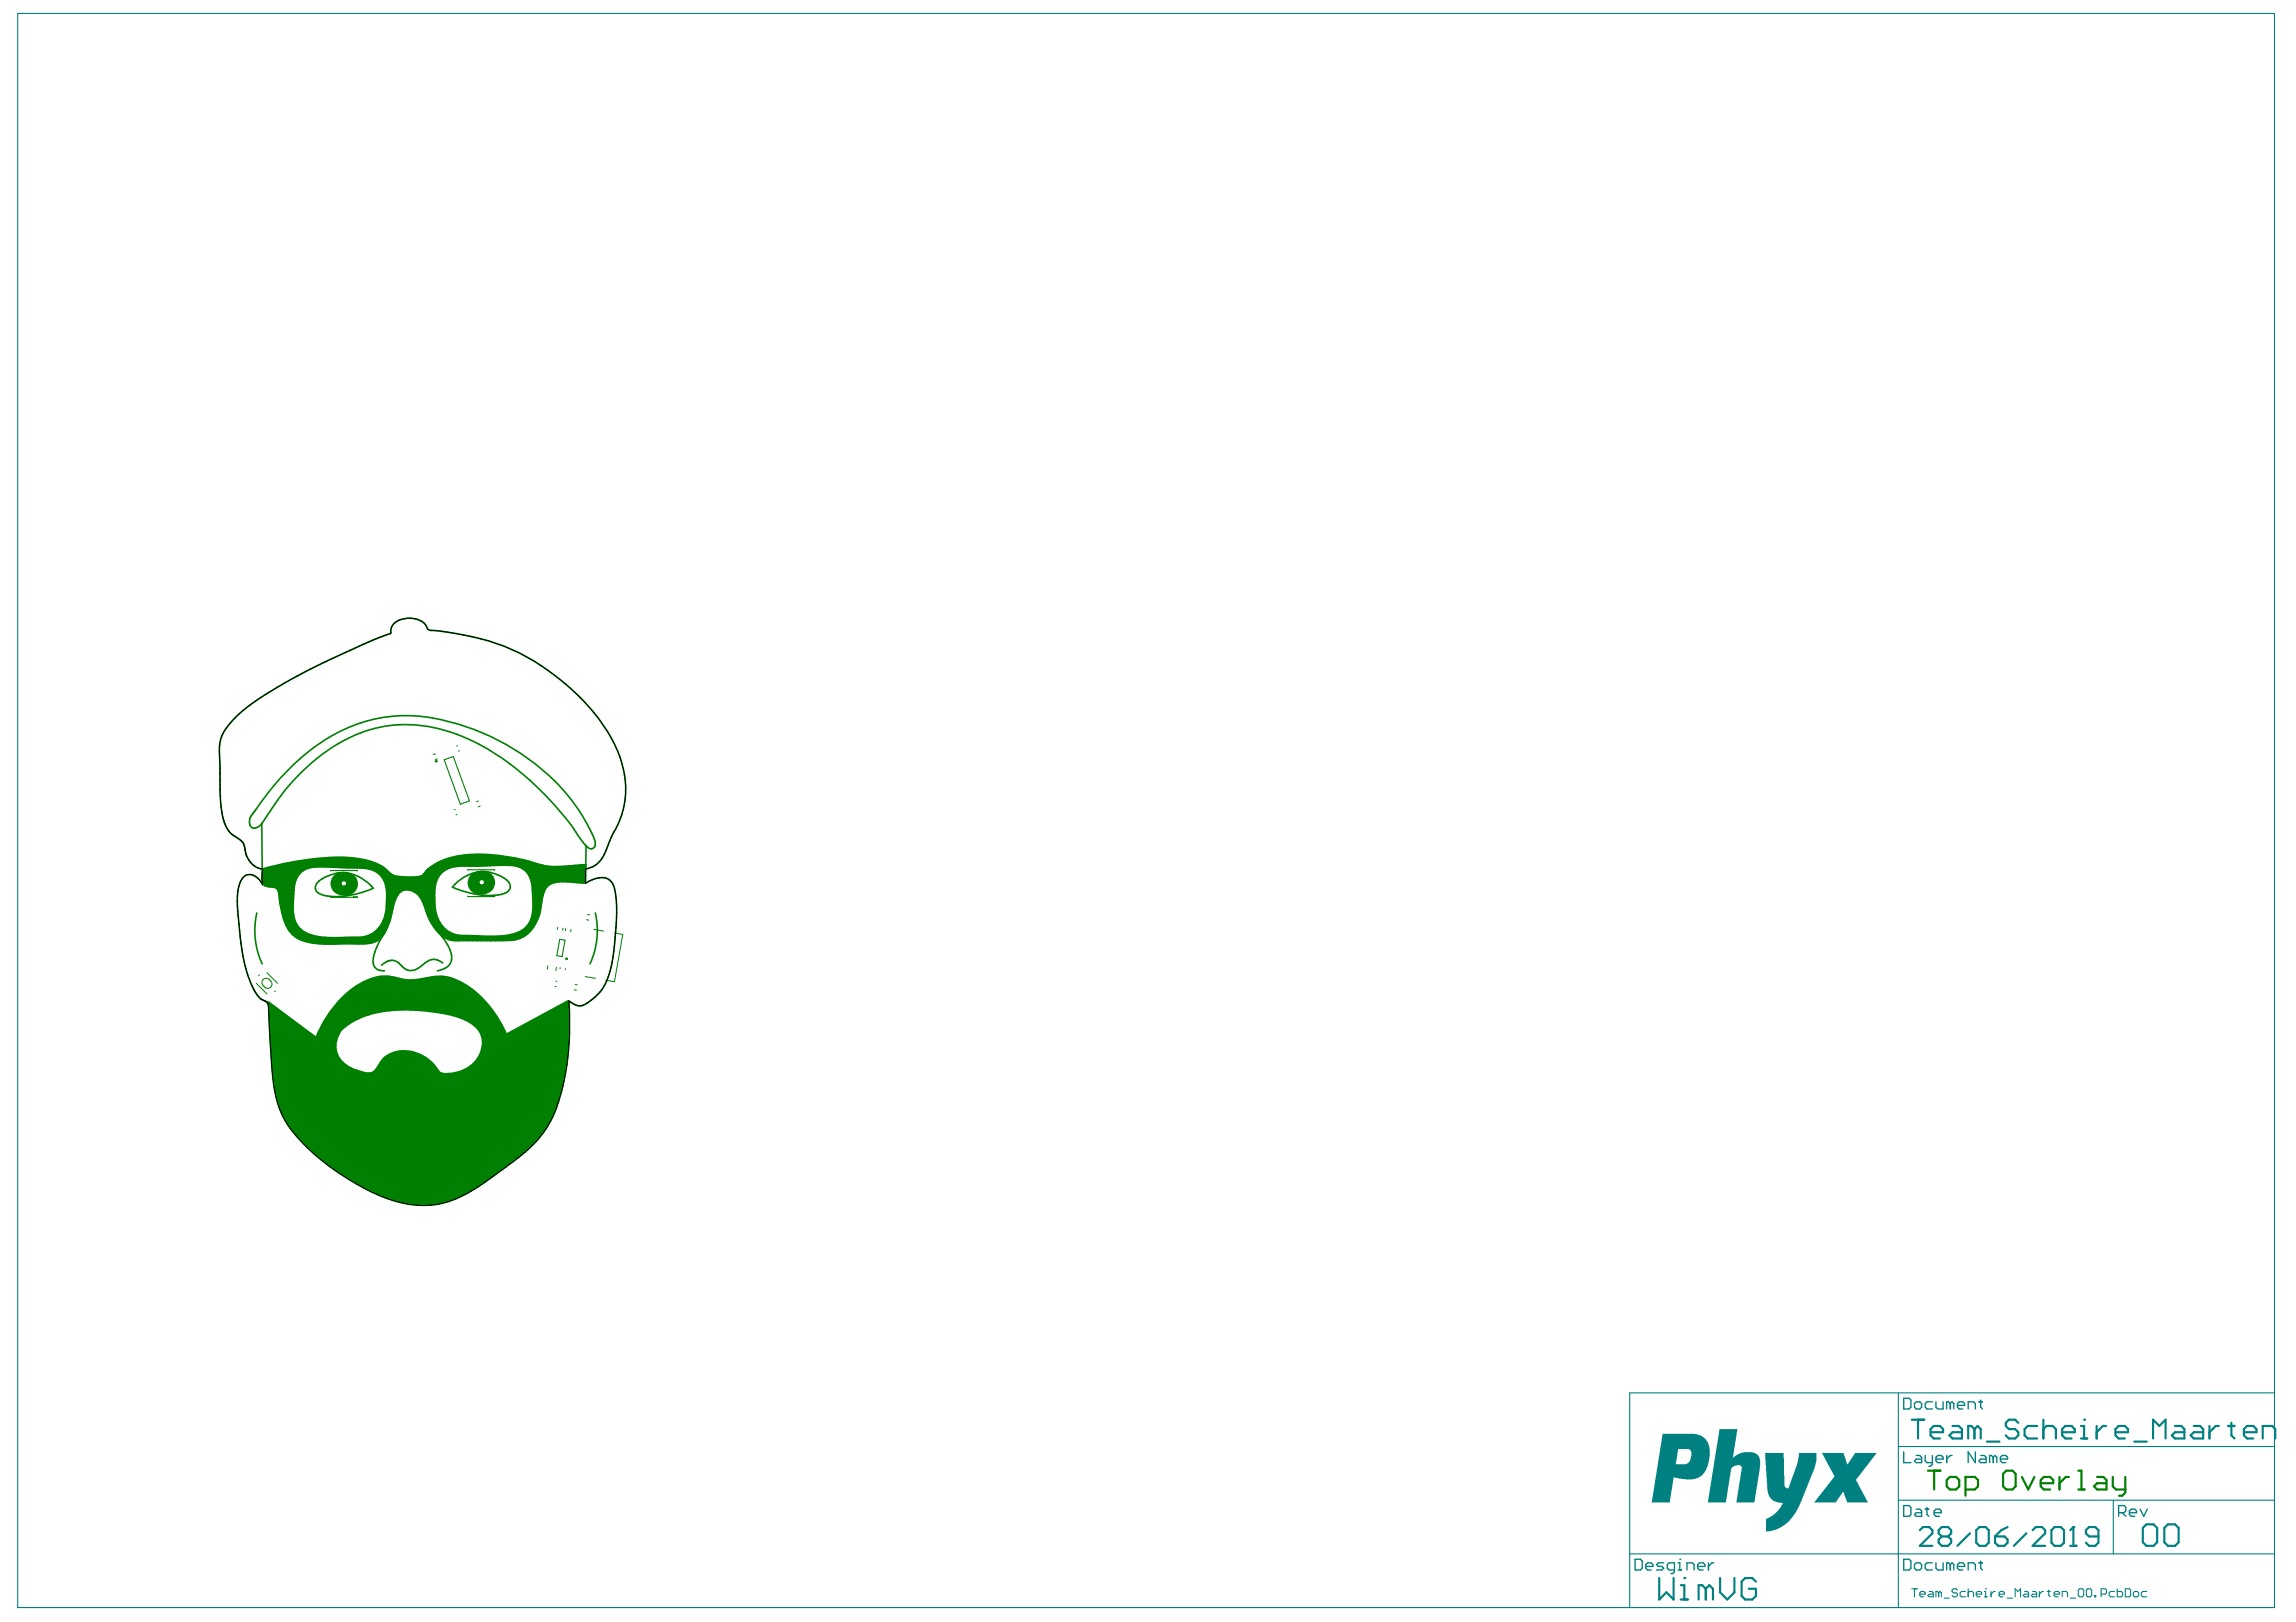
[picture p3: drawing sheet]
<svg xmlns="http://www.w3.org/2000/svg" width="297mm" height="210mm" viewBox="0 0 297 210" stroke-linecap="round" stroke-linejoin="round" font-family="sans-serif">
<g fill="#008080">
<path d="M228.3 188h2.4l.2 4.3 .2 .3h.1h.2l1.1-3.1 .2-1v-.5h2.3v1.1l-.4 1.2-1.8 4.6-.8 1.3-1 1.1-1 .6-.8 .2-.7 .1v-1.1a.45 .45 0 0 1 .4-.7l.7-.4 .5-.6 .5-.9-.6-.1-.6-.2-.4-.3-.2-.5-.2-.7z"/>
<path d="M235.7 188h2.8l.4 1.5 .2-.1 .9-1.4h2.8l-2.6 3.4a.38 .38 0 0 0 .1 .5l1.4 2.5h-2.7l-.5-1.3h-.1l-.9 1.3h-2.8l2.2-2.7 .2-.3a.34 .34 0 0 0 .1-.6z"/>
<path d="M222.5 184.9h2.3l-.6 3.7 .7-.5 .7-.2 1.3 .1 .4 .2 .3 .4 .1 .3v.9l-.7 4.6h-2.4l.7-4.1a.58 .58 0 0 0-.1-.7h-.7l-.3 .2a.59 .59 0 0 0-.3 .7l-.6 3.9h-2.4z"/>
<path d="M215.1 185.5h4.2l.8 .3 .6 .5 .4 .7 .1 .5-.1 1.3-.2 .9-.3 .7-.4 .6-.4 .2-.8 .3h-.9l-1.6-.3-.5 3.2h-2.3zM217.1 187.5l-.3 2h1.3l.3-.1 .3-.5 .1-.8a.56 .56 0 0 0-.3-.6z"/>
</g>
<g fill="none" stroke="#008080" stroke-width=".14">
<path d="M2.3 1.7h292v206.3h-292zM245.6 180.3v27.7M245.6 194.1h48.7M245.6 187.2h48.7M273.4 194.1v7M294.3 180.3h-83.5v27.7M210.8 201.1h83.5M247.3 205.6h.7M247.7 205.6v1M248.4 206.3h.7v-.2l-.2-.1h-.4l-.1 .1v.4l.1 .1h.4M249.6 206h.3l.2 .1v.5h-.5l-.2-.1 .2-.2h.5M250.8 206.1l-.2-.1h-.1v.6"/>
<path d="M250.8 206.1v.5M250.8 206.1l.2-.1 .2 .1v.5M251.5 206.8h.7M253.2 205.8l-.1-.2h-.4l-.2 .2v.2l.2 .1h.4l.1 .2v.2l-.1 .1h-.4l-.2-.1M254.3 206h-.5l-.2 .1v.4l.2 .1h.5M254.6 206.1l.2-.1h.3l.2 .1v.5M254.6 205.6v1M255.7 206.3h.7v-.2l-.2-.1h-.4l-.1 .1v.4l.1 .1h.4M256.7 206.6h.4M256.7 206h.2v.6M256.9 205.6h.1M257.6 206v.6"/>
<path d="M258.1 206h-.2l-.3 .3M258.6 206.3h.7v-.2l-.2-.1h-.3l-.2 .1v.4l.2 .1h.3M259.7 206.8h.7M260.7 206.6v-1l.4 .4 .3-.4v1M261.9 206h.4l.1 .1v.5h-.5l-.1-.1 .1-.2h.5M263 206h.3l.2 .1v.5h-.5l-.2-.1 .2-.2h.5M263.8 206v.6M264.4 206h-.2l-.4 .3M264.9 206h.3M265.1 205.8v.7l.1 .1M265.7 206.3h.7v-.2l-.1-.1h-.4l-.2 .1v.4l.2 .1h.4M266.8 206.6v-.6h.5l.2 .1v.5"/>
<path d="M267.8 206.8h.7M269 205.6h.4l.2 .2v.7l-.2 .1h-.4l-.1-.1v-.7zM269.9 205.8l.2-.2h.3l.2 .2v.7l-.2 .1h-.3l-.2-.1zM271 206.5h.1v.1h-.1zM271.8 206.3h.5l.2-.2v-.3l-.2-.2h-.5v1M273.6 206h-.6l-.1 .1v.4l.1 .1h.6M273.9 205.6v1h.5l.2-.1v-.4l-.2-.1h-.5M275 205.6h.5l.1 .2v.7l-.1 .1h-.5zM276 206.1l.2-.1h.3l.2 .1v.4l-.2 .1h-.3l-.2-.1zM277.7 206h-.5l-.2 .1v.4l.2 .1h.5"/>
</g>
<g fill="none" stroke="#008080" stroke-width=".18">
<path d="M246.3 194.8h.7l.2 .3v.9l-.2 .2h-.7zM246.3 180.9h.7l.2 .3v.9l-.2 .2h-.7zM246.3 187.9v1.4h.9M247.7 181.6l.2-.2h.5l.2 .2v.5l-.2 .2h-.5l-.2-.2zM247.9 195.3h.5l.2 .2v.7h-.7l-.2-.2 .2-.2h.7M247.9 188.4h.5l.2 .2v.7h-.7l-.2-.3 .2-.2h.7M249.1 195.3h.4M249.1 188.4v.6l.2 .3h.7M249.3 195.1v.9l.2 .2M250 181.4h-.7l-.2 .2v.5l.2 .2h.7M250 188.4v1.1l-.2 .2h-.3M250.2 195.8h1v-.3l-.3-.2h-.4l-.3 .2v.5l.3 .2h.4"/>
<path d="M250.5 188.8h.9v-.2l-.2-.2h-.5l-.2 .2v.4l.2 .3h.5M250.5 181.4v.7l.2 .2h.7v-.9M251.8 188.4v.9M252.3 181.6l-.2-.2h-.3v.9M252.3 181.6l.2-.2 .3 .2v.7M252.3 181.6v.7M252.5 188.4h-.2l-.5 .4M253.2 181.9h1v-.3l-.3-.2h-.4l-.3 .2v.5l.3 .2h.4M254.6 182.3v-.9h.7l.3 .2v.7M255.6 187.9v1.4l-1-1.4v1.4M256 181.4h.5M256.2 188.4h.5l.2 .2v.7h-.7l-.2-.3 .2-.2h.7"/>
<path d="M256.2 181.2v.9l.3 .2M257.9 188.6l-.3-.2h-.2v.9M257.9 188.6v.7M257.9 188.6l.2-.2 .2 .2v.7M258.8 188.8h.9v-.2l-.2-.2h-.5l-.2 .2v.4l.2 .3h.5M274.1 195.8h.7l.2-.3v-.4l-.2-.3h-.7v1.4M274.6 195.8l.4 .4M275.5 195.8h.9v-.3l-.2-.2h-.5l-.2 .2v.5l.2 .2h.5M276.9 195.3l.4 .9 .5-.9M211.5 201.8h.7l.3 .2v.9l-.3 .3h-.7zM212.9 202.7h.9v-.2l-.2-.3h-.4l-.3 .3v.4l.3 .3h.4M215.2 202.2h-.7l-.2 .3 .2 .2h.5l.2 .2-.2 .3h-.7"/>
<path d="M216.6 203.2h-.7l-.2-.3v-.4l.2-.3h.7v1.2l-.2 .2h-.2M217.1 203.2h.5M217.1 202.2h.2v1M217.3 201.8h.1M218.2 203.2v-1h.7l.3 .3v.7M219.6 202.7h1v-.2l-.3-.3h-.4l-.3 .3v.4l.3 .3h.4M221 202.2v1M221.7 202.2h-.2l-.5 .5M246.3 201.8h.7l.2 .2v.9l-.2 .3h-.7zM247.7 202.5l.2-.3h.5l.2 .3v.4l-.2 .3h-.5l-.2-.3zM250 202.2h-.7l-.2 .3v.4l.2 .3h.7M250.5 202.2v.7l.2 .3h.7v-1"/>
<path d="M252.3 202.5l-.2-.3h-.3v1M252.3 202.5v.7M252.3 202.5l.2-.3 .3 .3v.7M253.2 202.7h1v-.2l-.3-.3h-.4l-.3 .3v.4l.3 .3h.4M254.6 203.2v-1h.7l.3 .3v.7M256 202.2h.5M256.2 202v.9l.3 .3"/>
</g>
<g fill="none" stroke="#008080" stroke-width=".28">
<path d="M247.3 183.7h1.7M248.1 183.7v2.5M248.4 198l.4-.4h.8l.4 .4v.4l-1.6 1.6h1.6M249.8 185.3h1.6v-.4l-.4-.4h-.8l-.4 .4v.8l.4 .5h.8M251.2 198.8l-.4 .4v.4l.4 .4h.8l.4-.4v-.4l-.4-.4M251.2 198.8l-.4-.4v-.4l.4-.4h.8l.4 .4v.4l-.4 .4M251.2 198.8h.8M252.6 184.5h.8l.4 .4v1.3h-1.2l-.4-.5 .4-.4h1.2M254.9 198.4l-1.7 1.6M255.4 184.9l-.4-.4h-.4v1.7M255.4 184.9v1.3M255.4 184.9l.4-.4 .4 .4v1.3"/>
<path d="M255.7 198l.4-.4h.8l.4 .4v1.6l-.4 .4h-.8l-.4-.4zM257.1 186.6h1.6M258.1 198.8h1.2l.4 .4v.4l-.4 .4h-.8l-.4-.4zM259.7 197.6l-.8 .4-.8 .8M261.1 184.1l-.4-.4h-.8l-.4 .4v.4l.4 .4h.8l.4 .4v.4l-.4 .5h-.8l-.4-.5M262.2 198.4l-1.7 1.6M263 198l.4-.4h.8l.4 .4v.4l-1.6 1.6h1.6M263.5 184.5h-1.2l-.4 .4v.8l.4 .5h1.2M264.4 184.9l.4-.4h.8l.4 .4v1.3M264.4 183.7v2.5M265.4 198l.4-.4h.8l.4 .4v1.6l-.4 .4h-.8l-.4-.4zM266.8 185.3h1.6v-.4l-.4-.4h-.8l-.4 .4v.8l.4 .5h.8"/>
<path d="M268.2 197.6h.1M268.2 197.6v2.4M268.2 197.6l-.4 .4M269.2 186.2h.8M269.2 184.5h.4v1.7M269.6 183.7h.1M271.2 184.5v1.7M271.5 198.8h-1.2l-.4-.4v-.4l.4-.4h.8l.4 .4v1.6l-.4 .4h-.8l-.4-.4M272.5 184.5h-.4l-.9 .8M273.7 185.3h1.6v-.4l-.4-.4h-.8l-.4 .4v.8l.4 .5h.8M276.1 186.6h1.6M277.2 197.7l.5-.4h.9l.5 .4v1.9l-.5 .4h-.9l-.5-.4z"/>
<path d="M278.5 186.2v-2.5l.9 .8 .8-.8v2.5M280 197.7l.5-.4h.9l.5 .4v1.9l-.5 .4h-.9l-.5-.4zM281.4 184.5h.8l.4 .4v1.3h-1.2l-.4-.5 .4-.4h1.2M283.8 184.5h.8l.4 .4v1.3h-1.2l-.4-.5 .4-.4h1.2M285.8 184.5v1.7M287.1 184.5h-.4l-.9 .8M288.3 184.5h.8M288.7 184.1v1.6l.4 .5M290.3 185.3h1.6v-.4l-.4-.4h-.8l-.4 .4v.8l.4 .5h.8M292.7 186.2v-1.7h1.2l.5 .4v1.3M214.7 204.2v2.8l.9-.9 .9 .9v-2.8M217.4 207h1"/>
<path d="M217.4 205.1h.5v1.9M217.9 204.2h.1M220.7 205.6l-.5-.5h-.4v1.9M220.7 205.6v1.4M220.7 205.6l.4-.5 .5 .5v1.4M222.5 204.2v1.9l1 .9 .9-.9v-1.9M227.2 204.7l-.5-.5h-.9l-.5 .5v1.8l.5 .5h.9l.5-.5v-.9h-1M267.8 200h.8"/>
</g>
<g fill="#008000">
<path d="M43.3 113.3a1.71 1.71 0 0 1 1.9-.3 1.71 1.71 0 0 1 1 1.6 1.75 1.75 0 0 1-1.4 1.2 1.75 1.75 0 0 1-1.7-.7 1.42 1.42 0 0 1 .2-1.8zM44.1 114.3a.4 .4 0 0 0 .8 0 .4 .4 0 0 0-.8 0z"/>
<path d="M61 113.3a1.72 1.72 0 0 1 2.9 .8 1.72 1.72 0 0 1-1.1 1.5 1.72 1.72 0 0 1-1.9-.5 1.39 1.39 0 0 1 .1-1.8zM61.9 114.2a.4 .4 0 0 0 .8 0 .4 .4 0 0 0-.8 0z"/>
<path d="M33.9 112.5a36.8 36.8 0 0 1 9.9-1.6l1.6 .1a10.5 10.5 0 0 1 4 1.1l1.4 1.1 1 .2 1.5 .1 1.1-.1 .3-.2 .5-.5a9.3 9.3 0 0 1 6.2-2.1h1.5a25.7 25.7 0 0 1 5.5 .8l1.8 .6 1 .1h1.5l3-.2 .1 .1v2.2a.44 .44 0 0 1-.6 .1l-1.9-.2h-1a2.29 2.29 0 0 0-2.2 2.3l-.2 1.5a4.7 4.7 0 0 1-3 3.7 61.4 61.4 0 0 1-7.5 .1h-.8a3.7 3.7 0 0 1-2.4-1.7l-.7-1.1-.8-2.1-.5-.9a1.94 1.94 0 0 0-2.3-.5 3.8 3.8 0 0 0-1.1 2.2l-.3 1.4-.3 .8-.4 .9-.5 .6a3.7 3.7 0 0 1-2.8 .9h-4.3l-1.8-.2a4.2 4.2 0 0 1-3.9-3.7l-.6-3.1-.3-.3-1-.2a.96 .96 0 0 1-.7-1.2zM57.1 113a4.7 4.7 0 0 0-.9 3.5 5 5 0 0 0 .8 3 3.5 3.5 0 0 0 3.6 1.6l2.9 .1a6.6 6.6 0 0 0 4.5-1.2 4.7 4.7 0 0 0 .9-3.6v-.3a5.3 5.3 0 0 0-.5-2.9 2.38 2.38 0 0 0-1.7-1.1l-2-.1-5 .1-1 .1a3.1 3.1 0 0 0-1.6 .8zM38.9 113l-.2 .1a3.9 3.9 0 0 0-.7 2.6l-.1 2.1a3.2 3.2 0 0 0 3.1 3.4l1.8 .1h2.5a4.4 4.4 0 0 0 3.4-.9l.6-.7a5.3 5.3 0 0 0 .7-3.3v-.7a3.1 3.1 0 0 0-3.4-3.4l-4.9-.1a3.8 3.8 0 0 0-2.8 .8z"/>
<path d="M34.6 129.7h.2l6.1 4.6a13.1 13.1 0 0 1 6.1-7.2 5.4 5.4 0 0 1 4.2-.6 6.4 6.4 0 0 0 3.3 .2l1.5-.3a5.1 5.1 0 0 1 2.6 .2 11.5 11.5 0 0 1 5.1 4.1 13.8 13.8 0 0 1 1.8 3.1l8-4.3a12.2 12.2 0 0 1 .2 3.5 29.1 29.1 0 0 1-2.4 12 13.5 13.5 0 0 1-2.8 3.6l-2.2 1.8-5 3.5a12.5 12.5 0 0 1-5.9 2.1 16.9 16.9 0 0 1-8.3-2.2 28.9 28.9 0 0 1-9.8-8.1 13.1 13.1 0 0 1-1.9-5.5v-.1a106.2 106.2 0 0 1-.6-9.7zM44.2 133.3a3.2 3.2 0 0 0 1.7 5.1l1.4 .4h.8l.5-.4 .9-1.3a3.7 3.7 0 0 1 3.8-1 6.2 6.2 0 0 1 3.5 2.6l.3 .2h.4a4.8 4.8 0 0 0 4.7-2.8 3.1 3.1 0 0 0-1.8-4l-1.8-.7a22.3 22.3 0 0 0-11-.1l-2 .9z"/>
</g>
<g fill="none" stroke="#008000" stroke-width=".21">
<path d="M33.2 118.2a10.2 10.2 0 0 0 .7 6.5M33.9 106.6v5.9M33.9 112.5a4.8 4.8 0 0 0 .2 1.9 2.26 2.26 0 0 0 1.4 .4 1.18 1.18 0 0 1 .6 1.3 9.3 9.3 0 0 0 1.4 4.5 5.1 5.1 0 0 0 3.4 1.5l1.7 .1 2.3-.1a8.5 8.5 0 0 0 3.9-.3l.7-.6 .5-.8M34 114.5a1.84 1.84 0 0 0-2.2-1.2 2.88 2.88 0 0 0-1.1 2.3v1.5l.2 2.5a22.6 22.6 0 0 0 1.8 8.3l.2 .3a2.46 2.46 0 0 0 1.5 1.4M37.5 101.6l-1.4 1.7-1.9 2.7a1.78 1.78 0 0 1-1.3 1.2 .68 .68 0 0 1-.6-.9 3.4 3.4 0 0 1 .9-1.6 28.6 28.6 0 0 1 11.7-10.5 19.4 19.4 0 0 1 13.8-.7 28.2 28.2 0 0 1 16.8 12.4l1.3 2.4a1.18 1.18 0 0 1-.1 1.5 1.23 1.23 0 0 1-1.2-.7l-.1-.1a38.5 38.5 0 0 0-13.9-12.9 18.2 18.2 0 0 0-15.3-1.1 24 24 0 0 0-8.7 6.6M41.1 114.2a4.8 4.8 0 0 1 7 .5l.2 .3a10.2 10.2 0 0 1-6.5 .8 .97 .97 0 0 1-.9-.6 .97 .97 0 0 1 .2-1zM43.4 113.3a1.78 1.78 0 0 1 2.8 1 1.61 1.61 0 0 1-2.4 1.4 1.39 1.39 0 0 1-.4-2.4zM48.4 112.7a3.4 3.4 0 0 1 1.6 3.3 6.2 6.2 0 0 1-.8 3.8 3.5 3.5 0 0 1-3.3 1.5h-2.1a8.1 8.1 0 0 1-4.7-.9 3.8 3.8 0 0 1-1.2-3.2 10.8 10.8 0 0 1 .5-3.6 3.2 3.2 0 0 1 3.3-1.4l2.5 .1a14.4 14.4 0 0 1 3.9 .3l.3 .1M57.2 112.9a5.1 5.1 0 0 1 3.7-.8l4.3-.1a3.2 3.2 0 0 1 3.3 1.4 10.6 10.6 0 0 1 .5 3.6 3.5 3.5 0 0 1-3.4 4 38 38 0 0 1-5.8 .1 3.8 3.8 0 0 1-3.5-4v-.5a5.4 5.4 0 0 1 .6-3.4zM58.8 114.5a4.7 4.7 0 0 1 7-.3 .97 .97 0 0 1-.8 1.5 9.8 9.8 0 0 1-5.9-.6l-.6-.3zM61 113.3a1.81 1.81 0 0 1 2.9 .4 1.56 1.56 0 0 1-2 2 1.4 1.4 0 0 1-1.2-.9 1.4 1.4 0 0 1 .3-1.5zM75.8 114.3a15.1 15.1 0 0 0-3.9-.1 2.2 2.2 0 0 0-1.7 2.1 6.6 6.6 0 0 1-1.9 4.5 5 5 0 0 1-3.6 .9h-6.2"/>
<path d="M75.8 114.3l.8-.5a1.94 1.94 0 0 1 2.7 .7 16.7 16.7 0 0 1 .3 6.7l-.2 1.9a10.2 10.2 0 0 1-1.9 5.4 6.4 6.4 0 0 1-2.3 1.7 2.47 2.47 0 0 1-1.6-.7 33.5 33.5 0 0 1-1.9 14.7 15.7 15.7 0 0 1-5.4 6.2l-3.1 2.2a15.4 15.4 0 0 1-7.4 3.3 16.3 16.3 0 0 1-8.8-2.2 28.5 28.5 0 0 1-9.7-8.1 15.5 15.5 0 0 1-2.1-7.4l-.4-7.8a.86 .86 0 0 0-.4-.8M75.8 112.4a3.8 3.8 0 0 0 2.8-2.8l.5-1.4a12 12 0 0 0 0-12.7 28.9 28.9 0 0 0-16-12.6l-3.2-.7-3.7-.6a.8 .8 0 0 1-1-.5 2.85 2.85 0 0 0-3.2-1 1.72 1.72 0 0 0-1.5 1.9l-2.9 1.1-5.6 2.6-3.5 1.8-3 1.7a19.3 19.3 0 0 0-6.4 5.3 5.7 5.7 0 0 0-.7 3.9l.1 4.9a7.5 7.5 0 0 0 1.2 4.4l1.1 .8a2.22 2.22 0 0 1 1 2 2.75 2.75 0 0 0 2.1 2M75.8 111.9l-1.8 .1a10.6 10.6 0 0 1-5.8-.6 19.7 19.7 0 0 0-10.1-.3 5.6 5.6 0 0 0-3.2 1.9l-.1 .1a1.88 1.88 0 0 1-1.6 .4h-1.1a2.76 2.76 0 0 1-2.4-1.2 10.4 10.4 0 0 0-5.3-1.4h-.4a36.4 36.4 0 0 0-10.1 1.6M75.8 109.4v4.9M77 118.2a10.2 10.2 0 0 1-.7 6.5M49.7 120.8a7.4 7.4 0 0 0-1.4 3.8 1.19 1.19 0 0 0 1.4 1M50 120.4l.5-1.3 .6-2.4a1.76 1.76 0 0 1 1.8-1.5 2.99 2.99 0 0 1 2.1 2.3 7.7 7.7 0 0 0 1.8 3.2l.1 .2a2.86 2.86 0 0 0 1.6 .8M53.9 126.8l1.2-.2a6.1 6.1 0 0 1 5.5 1.1 14.3 14.3 0 0 1 4.9 6.1l8-4.3M53.9 126.8a10.3 10.3 0 0 1-3.5-.4 7.6 7.6 0 0 0-5.6 2.2 15.3 15.3 0 0 0-3.9 5.7l-6.1-4.6-.4-.1M56.8 120.8l.6 .6a4.1 4.1 0 0 1 1 2.8 2.09 2.09 0 0 1-1.8 1.4M57.3 124.6a1.65 1.65 0 0 0-2.4 .1l-.3 .3a1.72 1.72 0 0 1-2.9-.2 1.57 1.57 0 0 0-2.3 .1M59.3 131.7a22.2 22.2 0 0 0-11.7-.4l-.6 .3a8.7 8.7 0 0 0-2.8 1.7 3.2 3.2 0 0 0 1.7 5.1l.7 .3a1.57 1.57 0 0 0 2.1-.4l.8-1.2"/>
<path d="M59.3 131.7l.5 .1a4.3 4.3 0 0 1 2.5 2.1 3.9 3.9 0 0 1-2.8 4.8 3.7 3.7 0 0 1-2.6 .1v-.1a5.3 5.3 0 0 0-6.3-2.4l-.7 .5-.4 .3"/>
<circle cx="44.5" cy="114.3" r=".39"/>
<circle cx="62.3" cy="114.2" r=".39"/>
</g>
<g fill="none" stroke="#008000" stroke-width=".13">
<path d="M56.3 97.6h-.2M56.6 98.2l-.3 .1M59.2 96.5l-.1 .1M59.4 97.2h-.1M58.9 104.8h-.1M59.1 105.4l-.1 .1M61.9 103.7l-.3 .1M62.1 104.3l-.2 .1M72.2 120l-.1 .3M75.9 119l.3 .1M76 118.3l.3 .1M33.2 127.3l1.3 1.3"/>
<path d="M33.6 126.2l-.1 .1M34 126.8a.71 .71 0 0 1 .9 .1 .71 .71 0 0 1 .1 .8 .71 .71 0 0 1-.9 0 .71 .71 0 0 1-.1-.9zM34.5 125.9l1.4 1.4M35.6 128.2l-.1 .1M70.9 125l-.1 .4M71.8 127.7h.1M71.9 127h.2M72 125.2l-.1 .4M72.5 125.2l-.1 .2M72.8 120.1v.3M73.2 125.4l-.1 .1M73.2 120.2l-.1 .2"/>
<path d="M73.9 120.3l-.1 .3M74.3 128.1h.3M74.4 127.4l.3 .1M75.7 126.4l1.3 .2M76.8 120.3l1.3 .2M79.5 120.7l1.1 .2-1.1 6.1-1.1-.1M44.8 146v.1M45.5 146.2l-.1 .1M46.1 146.4v.2M46.8 146.7l-.1 .1M50.4 148l-.1 .1M51 148.2v.2"/>
<path d="M51.8 148.3l-.2 .5M53 148.7l-.2 .5"/>
</g>
<path d="M57.5 98.3l1.1-.4 2.1 5.7-1.1 .5zM42.8 112.7h3.4M42.8 116.1h3.4h-.5M60.5 112.6h3.5M60.5 116h3.5h-.6M71.1 131.8l1.7 .3-1.4 10.4-1.8-.2zM72.4 121.6l.7 .1-.4 2.1-.7-.1zM48.8 146h.2l-.7 2.1-.3-.1zM58.7 152.1l8.4-6.4 1.1 1.4-8.5 6.4z" fill="none" stroke="#008000" stroke-width=".14"/>
<g fill="none" stroke="#008000" stroke-width=".28">
<path d="M249.4 190.3h1.6M250.2 190.3v2.5M251.8 191.5l.5-.4h.8l.4 .4v.8l-.4 .5h-.8l-.5-.5zM254.3 192.8h1.2l.4-.5v-.8l-.4-.4h-1.2v2.5M259.1 190.7l.5-.4h.8l.4 .4v1.6l-.4 .5h-.8l-.5-.5zM261.6 191.1l.8 1.7 .8-1.7M264 191.9h1.6v-.4l-.4-.4h-.8l-.4 .4v.8l.4 .5h.8M266.4 191.1v1.7M267.7 191.1h-.4l-.9 .8M268.9 190.3h.4v2.5M268.9 192.8h.8M271.3 191.1h.8l.4 .4v1.3h-1.2l-.4-.5 .4-.4h1.2"/>
<path d="M273.3 191.1v1.2l.4 .5h1.3M275 191.1v2.1l-.4 .4h-.5"/>
</g>
<g fill="none" stroke="#008000" stroke-width=".18">
<circle cx="56.4" cy="98.5" r=".09"/>
<circle cx="73.3" cy="124.1" r=".09"/>
<circle cx="48.9" cy="148.5" r=".09"/>
</g>
<path d="M30.5 92.8a26.8 26.8 0 0 1 5.4-3.8l2.9-1.7 3.2-1.6 5.6-2.6 2.9-1.1a1.67 1.67 0 0 1 1.5-1.9 2.85 2.85 0 0 1 3.2 1 .75 .75 0 0 0 1 .5l1.9 .2a28.6 28.6 0 0 1 21.3 14.2 11.9 11.9 0 0 1-.4 12.4l-.4 1.2a3.8 3.8 0 0 1-2.8 2.9v1.8l.8-.5a1.94 1.94 0 0 1 2.7 .7 16.7 16.7 0 0 1 .3 6.7l-.2 1.7a10.4 10.4 0 0 1-1.9 5.6 6.4 6.4 0 0 1-2.3 1.7 2.47 2.47 0 0 1-1.6-.7 33.5 33.5 0 0 1-1.9 14.7 15.7 15.7 0 0 1-5.4 6.2l-3.1 2.2a15.4 15.4 0 0 1-7.4 3.3 16.3 16.3 0 0 1-8.8-2.2 28.5 28.5 0 0 1-9.7-8.1 15.5 15.5 0 0 1-2.1-7.4l-.4-7.8a1.05 1.05 0 0 0-1-1.1l-.5-.6a16.6 16.6 0 0 1-2.2-7.5l-.3-2.9a8.3 8.3 0 0 1 .4-4.4 1.33 1.33 0 0 1 2.3-.1l.5 .7-.1-2-.2-.1a3.2 3.2 0 0 1-2.1-2.9l-.3-.6-.9-.7a4.5 4.5 0 0 1-1.8-3.5l-.1-1.9-.1-4.1a6.8 6.8 0 0 1 .6-4l.6-.9z" fill="none" stroke="#000" stroke-width=".13"/>
</svg>
